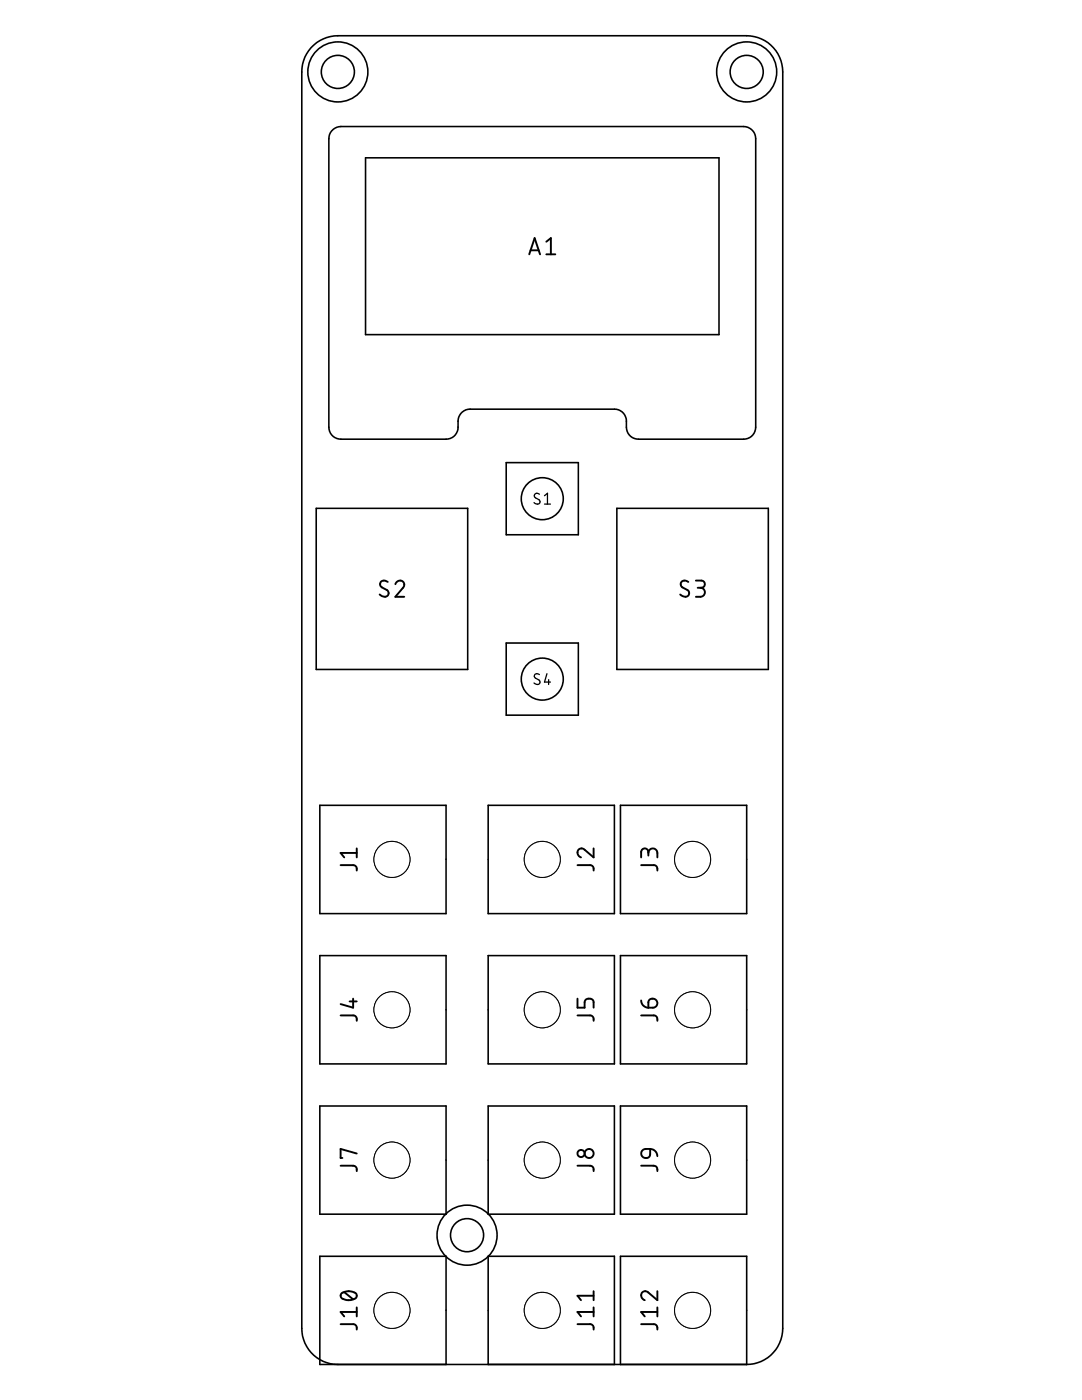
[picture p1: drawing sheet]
<svg xmlns="http://www.w3.org/2000/svg" width="216mm" height="279mm" viewBox="0 0 216 279" stroke-linecap="round" stroke-linejoin="round" font-family="sans-serif">
<g fill="none" stroke="#000" stroke-width=".32">
<path d="M66.5 25.8l.7-.4 .8-.1h80.4a2.44 2.44 0 0 1 2.4 2.4v57.6a2.4 2.4 0 0 1-2.4 2.4h-21a2.4 2.4 0 0 1-2.4-2.4 3 3 0 0 0-1.2-3.3l-1.2-.3h-28.8a2.4 2.4 0 0 0-2.4 2.4 2.95 2.95 0 0 1-1.2 3.2l-1.2 .4h-21a2.4 2.4 0 0 1-2.4-2.4l.1-58.1a2.23 2.23 0 0 1 .8-1.4zM72.9 31.5h70.6v35.3h-70.6zM101 92.3h14.4v14.4h-14.4zM63.1 101.5h30.2v32.1h-30.2zM123.1 101.5h30.2v32.1h-30.2zM101 128.3h14.4v14.4h-14.4zM63.8 160.7h25.2v21.6h-25.2zM97.4 160.7h25.2v21.6h-25.2zM123.8 160.7h25.2v21.6h-25.2zM63.8 190.7h25.2v21.6h-25.2zM97.4 190.7h25.2v21.6h-25.2zM123.8 190.7h25.2v21.6h-25.2z"/>
<path d="M63.8 220.7h25.2v21.6h-25.2zM97.4 220.7h25.2v21.6h-25.2zM123.8 220.7h25.2v21.6h-25.2zM67.4 272.3a7.2 7.2 0 0 1-7.2-7.2v-250.7a7.2 7.2 0 0 1 7.2-7.3h81.6a7.2 7.2 0 0 1 7.2 7.3v250.7a7.2 7.2 0 0 1-7.2 7.2M89 272.3v-21.6h-25.2v21.6h85.2M97.4 272.3v-21.6h25.2v21.6M123.8 272.3v-21.6h25.2v21.6"/>
<circle cx="67.4" cy="14.4" r="6"/>
<circle cx="67.4" cy="14.4" r="3.3"/>
<circle cx="149" cy="14.4" r="6"/>
<circle cx="149" cy="14.4" r="3.3"/>
<circle cx="108.2" cy="99.5" r="4.2"/>
<circle cx="108.2" cy="135.5" r="4.2"/>
<circle cx="93.2" cy="246.5" r="6"/>
<circle cx="93.2" cy="246.5" r="3.3"/>
</g>
<g fill="none" stroke="#000" stroke-width=".38">
<path d="M105.6 50.8l1.1-3.3 1.1 3.3M105.9 50h1.6M109 48.2l.9-.7v3.3M109 50.8h1.8M77.4 116.1a.81 .81 0 0 0-1.2-.2 .81 .81 0 0 0-.1 1.2l1.1 .7a.78 .78 0 0 1 .2 1.1 .78 .78 0 0 1-1.2 .1l-.4-.4M78.9 116.6a.88 .88 0 0 1 1.2-.7 .88 .88 0 0 1 .3 1.4l-1.5 1.8h1.8M137.4 116.1a.82 .82 0 0 0-1.2-.2 .82 .82 0 0 0-.2 1.2l1.2 .7a.77 .77 0 0 1 .1 1.1 .77 .77 0 0 1-1.1 .1l-.5-.4M138.9 115.9h1a.72 .72 0 0 1 .8 .7 .72 .72 0 0 1-.8 .7h-.7M139.8 117.3a.9 .9 0 0 1 .9 .9 .9 .9 0 0 1-.9 .9h-.9M68 172.7h2.5l.4 .1a.86 .86 0 0 1 .3 .9M71.2 169.3v1.8M71.2 170.2h-3.2l.7 .9"/>
<path d="M115.2 172.7h2.5l.5 .1a.86 .86 0 0 1 .2 .9M118.4 169.3v1.8l-1.8-1.5a.88 .88 0 0 0-1.3 .3 .88 .88 0 0 0 .6 1.2M127.9 172.7h2.8l.3 .3 .2 .7M129.4 170.2a.9 .9 0 0 1 .9-.9 .9 .9 0 0 1 .9 .9v.9M129.4 170.8v-.8a.72 .72 0 0 0-.7-.7 .72 .72 0 0 0-.8 .7v1.1M69.8 199.9h1.4M70.5 199.3v1.8l-2.5-.7M115.2 199.3v1.8h1.4v-1.1a.92 .92 0 0 1 .9-.7 .92 .92 0 0 1 .9 .7v1.1M127.9 199.7l.1 .3a1.45 1.45 0 0 0 1.4 1.1M129.5 199.6a.92 .92 0 0 1 1.6 .2 .92 .92 0 0 1-.8 1.3h-.9v-1.1zM68 202.6h2.5l.4 .2a.86 .86 0 0 1 .3 .9M115.2 202.6h2.5l.5 .2a.86 .86 0 0 1 .2 .9"/>
<path d="M127.9 202.6l2.8 .1 .3 .2 .2 .8M68 232.6h2.5l.4 .2a.86 .86 0 0 1 .3 .9M71.2 230.2l-3.2-.9v1.8h.3M115.2 232.6h2.5l.5 .2a.86 .86 0 0 1 .2 .9M127.9 232.6l2.8 .1 .3 .2 .2 .8M128.2 229.6a1.56 1.56 0 0 1 1.5-.3v1.1a.9 .9 0 0 1-1.3 .6 .9 .9 0 0 1-.2-1.4zM129.7 229.3l.9 .3 .4 .5 .2 .6M68.2 258a2.59 2.59 0 0 1 2.9 .2l.1 .4a1.55 1.55 0 0 1-2 .9l-.4-.1a.75 .75 0 0 1-.8-.5 .75 .75 0 0 1 .2-.9zM68.7 257.9l1.8 1.4M118.4 257.7v1.8M118.4 258.6h-3.2l.7 .9M131.2 257.7v1.8l-1.8-1.5a.89 .89 0 0 0-1.4 .2 .89 .89 0 0 0 .7 1.3"/>
<path d="M68 264.3h2.5l.4 .1a.86 .86 0 0 1 .3 .9M71.2 261.8h-3.2l.7 .9M71.2 260.9v1.8M115.2 264.3h2.5l.5 .1a.86 .86 0 0 1 .2 .9M118.4 260.9v1.8M118.4 261.8h-3.2l.7 .9M127.9 264.3h2.8l.3 .3 .2 .7M131.2 260.9v1.8M131.2 261.8h-3.3l.8 .9"/>
<circle cx="115.9" cy="230.2" r=".72"/>
<circle cx="117.6" cy="230.2" r=".91"/>
</g>
<path d="M107.6 98.6a.54 .54 0 0 0-.8-.1 .54 .54 0 0 0 0 .9l.7 .3a.54 .54 0 0 1 .1 .8 .54 .54 0 0 1-.8 0l-.2-.2M108.6 98.9l.6-.5v2.2M108.6 100.6h1.2M107.6 134.6a.54 .54 0 0 0-.8-.1 .54 .54 0 0 0 0 .8l.7 .4a.54 .54 0 0 1 .1 .8 .54 .54 0 0 1-.8 0l-.2-.2M109.1 134.5l-.5 1.6h1.2M109.5 135.6v1" fill="none" stroke="#000" stroke-width=".25"/>
<circle cx="108.2" cy="171.5" r="3.6" fill="none" stroke="#000" stroke-width=".2"/>
<circle cx="108.2" cy="171.5" r="3.6" fill="#fff" stroke="#000" stroke-width=".2"/>
<circle cx="138.2" cy="201.5" r="3.6" fill="none" stroke="#000" stroke-width=".2"/>
<circle cx="138.2" cy="201.5" r="3.6" fill="#fff" stroke="#000" stroke-width=".2"/>
<circle cx="138.2" cy="231.5" r="3.6" fill="none" stroke="#000" stroke-width=".2"/>
<circle cx="138.2" cy="231.5" r="3.6" fill="#fff" stroke="#000" stroke-width=".2"/>
<circle cx="138.2" cy="261.5" r="3.6" fill="none" stroke="#000" stroke-width=".2"/>
<circle cx="138.2" cy="261.5" r="3.6" fill="#fff" stroke="#000" stroke-width=".2"/>
<circle cx="108.2" cy="201.5" r="3.6" fill="none" stroke="#000" stroke-width=".2"/>
<circle cx="108.2" cy="201.5" r="3.6" fill="#fff" stroke="#000" stroke-width=".2"/>
<circle cx="108.2" cy="231.5" r="3.6" fill="none" stroke="#000" stroke-width=".2"/>
<circle cx="108.2" cy="231.5" r="3.6" fill="#fff" stroke="#000" stroke-width=".2"/>
<circle cx="108.2" cy="261.5" r="3.6" fill="none" stroke="#000" stroke-width=".2"/>
<circle cx="108.2" cy="261.5" r="3.6" fill="#fff" stroke="#000" stroke-width=".2"/>
<circle cx="78.2" cy="171.5" r="3.6" fill="none" stroke="#000" stroke-width=".2"/>
<circle cx="78.2" cy="171.5" r="3.6" fill="#fff" stroke="#000" stroke-width=".2"/>
<circle cx="78.2" cy="201.5" r="3.6" fill="none" stroke="#000" stroke-width=".2"/>
<circle cx="78.2" cy="201.5" r="3.6" fill="#fff" stroke="#000" stroke-width=".2"/>
<circle cx="78.2" cy="231.5" r="3.6" fill="none" stroke="#000" stroke-width=".2"/>
<circle cx="78.2" cy="231.5" r="3.6" fill="#fff" stroke="#000" stroke-width=".2"/>
<circle cx="78.2" cy="261.5" r="3.6" fill="none" stroke="#000" stroke-width=".2"/>
<circle cx="78.2" cy="261.5" r="3.6" fill="#fff" stroke="#000" stroke-width=".2"/>
<circle cx="138.2" cy="171.5" r="3.6" fill="none" stroke="#000" stroke-width=".2"/>
<circle cx="138.2" cy="171.5" r="3.6" fill="#fff" stroke="#000" stroke-width=".2"/>
</svg>
